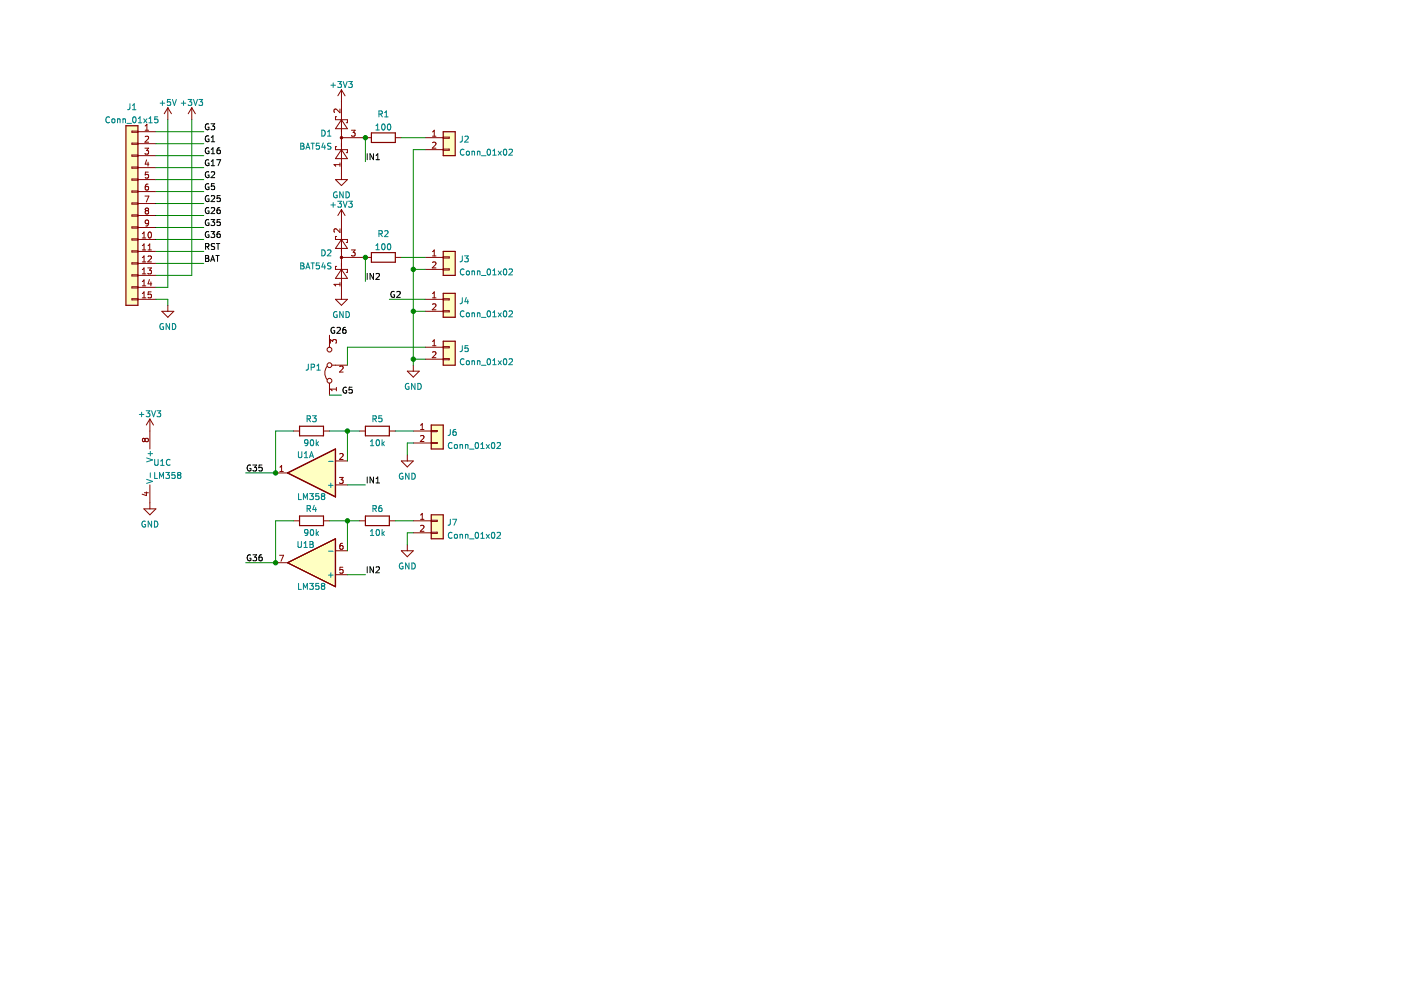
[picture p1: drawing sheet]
<svg xmlns="http://www.w3.org/2000/svg" width="297mm" height="210mm" viewBox="0 0 297 210" stroke-linecap="round" stroke-linejoin="round" font-family="sans-serif">
<path d="M0 0h297v209.9h-297z" fill-rule="evenodd" fill="#fff" stroke="#fff" stroke-width=".21"/>
<g fill="#ffffc2" stroke="#ffffc2" stroke-width=".25">
<path d="M91.4 109.2h2.6v5h-2.6z" fill-rule="evenodd"/>
<path d="M91.4 90.1h2.6v5.1h-2.6z" fill-rule="evenodd"/>
</g>
<g fill="none" stroke="#840000" stroke-width=".21">
<path d="M85.1 97.7h2.5l-1.2 1.3zM86.4 96.5v1.2M87.6 91.4h3.8M87.6 93.9h3.8M89.2 90.2l.3-.4v1.3M89.2 92.5l.5-.2 .2 .4-.8 .9h.8M89.2 91.1h.7M91.4 91.3h1.3v.2h-1.3zM91.4 93.8h1.3v.3h-1.3zM87.6 110.4h3.8M87.6 113h3.8M89.2 110.1h.7"/>
<path d="M89.2 109.2l.3-.4v1.3M89.2 111.5l.5-.1 .2 .3-.8 1h.8M91.4 110.3h1.3v.3h-1.3zM91.4 112.8h1.3v.3h-1.3z"/>
</g>
<path d="M91.4 90.1h2.6v5.1h-2.6zM91.4 109.2h2.6v5h-2.6z" fill="none" stroke="#840000" stroke-width=".25"/>
<g fill="none" stroke="#008484" stroke-width=".21">
<path d="M95.5 91.1l-.1 1-.4 .2M95.8 93.9a.56 .56 0 0 0-.8 .6 .56 .56 0 0 0 .8 .5M96.4 94.3h.3l.3 .2v.4l-.3 .2-.4-.2zM96.6 91.1h-.3l-.2 .3-.1 .7 .3 .2 .4-.1-.1-.6-.3-.1-.3 .3M97.5 94.3v.8M97.5 94.4l.5-.1 .1 .8M98.7 94.3v.8M98.7 94.4l.5-.1v.8M99.5 95.2h1M100.9 93.9l.1-.1a.68 .68 0 0 1 .5 .7 .68 .68 0 0 1-.5 .6l-.3-.5zM101.9 94.2l.4-.4v1.3M101.9 95.1h.8"/>
<path d="M103.1 94.3l.7 .8M103.8 94.3l-.7 .8M104.3 93.9l.2-.1a.68 .68 0 0 1 .4 .7 .68 .68 0 0 1-.4 .6l-.3-.5zM105.4 93.9l.5-.1 .2 .4-.8 .9h.8M85.4 100.4a.58 .58 0 0 0-.7 .6 .58 .58 0 0 0 .8 .5v-.4h-.3M86.7 100.3v1.3l-.7-1.3v1.3M87.3 100.3a.64 .64 0 0 1 .8 .7 .64 .64 0 0 1-.8 .6zM95.5 110.1l-.1 1.1-.4 .2M95.8 113a.56 .56 0 0 0-.8 .5 .56 .56 0 0 0 .8 .5M96 110.1h.8l-.5 1.3M96.4 113.4l.3-.1 .3 .2v.4l-.3 .2-.4-.2zM97.5 113.4h.5l.1 .7"/>
<path d="M97.5 113.3v.8M98.7 113.4h.5v.7M98.7 113.3v.8M99.5 114.3h1M100.9 113l.1-.1a.68 .68 0 0 1 .5 .6 .68 .68 0 0 1-.5 .6l-.3-.4zM101.9 114.1h.8M101.9 113.2l.4-.3v1.2M103.1 113.3l.7 .8M103.8 113.3l-.7 .8M104.3 113l.2-.1a.68 .68 0 0 1 .4 .6 .68 .68 0 0 1-.4 .6l-.3-.4zM105.4 113l.5-.1 .2 .3-.8 .9h.8"/>
</g>
<path d="M61 119.3l10.1-5.1v10.2z" fill="#ffffc2" stroke="#840000" stroke-width=".25"/>
<path d="M26.7 26.7h2.5v38h-2.5zM94 72.3h2.5v5.1h-2.5zM63.5 90.4h5.1v2h-5.1zM77.5 90.4h5v2h-5zM61 119.3l10.1-5.1v10.2zM63.5 109.4h5.1v2h-5.1zM77.5 109.4h5v2h-5z" fill="none" stroke="#840000" stroke-width=".25"/>
<g fill="none" stroke="#840000" stroke-width=".21">
<path d="M28 27.8h1.2v.3h-1.2zM28 30.3h1.2v.3h-1.2zM28 32.9h1.2v.2h-1.2zM28 35.4h1.2v.3h-1.2zM28 38h1.2v.2h-1.2zM29.2 27.9h3.8M29.2 30.5h3.8M29.2 33h3.8M29.2 35.5h3.8M29.2 38.1h3.8M30.7 31.4h.8l-.4 .5 .3 .1v.6l-.1 .1-.6-.1M30.8 27.6h.7"/>
<path d="M30.8 26.7l.3-.4v1.3M30.8 29l.5-.1 .2 .3-.8 .9h.8M31.1 33.9l-.3 .9h.8M31.4 34.4v.8M31.4 39l-.4 .1-.2 .2v.8l.2 .2 .4-.1v-.6l-.4-.1-.2 .3M31.4 36.5h-.6v.6l.6-.1v.6l-.1 .2-.5-.2M28 40.5h1.2v.2h-1.2zM28 43h1.2v.3h-1.2zM28 45.6h1.2v.2h-1.2zM28 48.1h1.2v.3h-1.2zM28 50.6h1.2v.3h-1.2zM28 53.2h1.2v.2h-1.2z"/>
<path d="M28 55.7h1.2v.3h-1.2zM28 58.3h1.2v.2h-1.2zM29.2 50.8h3.8M29.2 53.3h3.8M29.2 55.8h3.8M29.2 58.4h3.8M29.2 40.6h3.8M29.2 43.2h3.8M29.2 45.7h3.8M29.2 48.2h3.8M30.2 50.5h.7M30.2 49.6l.3-.4v1.3"/>
<path d="M30.2 52.1l.3-.4v1.3M30.2 54.6l.3-.3v1.2M30.2 57.2l.3-.4v1.3M30.2 59.7l.3-.4v1.3M30.2 53h.7M30.2 55.5h.7M30.2 58.1h.7M30.7 41.6h.9l-.6 1.2M31 44.7l-.2-.3 .2-.3 .4 .1 .1 .2-.2 .3M31 44.7l-.2 .2v.2l.2 .3h.3l.2-.3-.1-.3-.1-.1M31 44.7h.3M31.3 56.8h.8l-.4 .5 .3 .1v.6l-.1 .1-.6-.1"/>
<path d="M31.4 54.4l.5-.1 .2 .3-.8 .9h.8M31.4 53h.7M31.4 52.1l.3-.4v1.3M31.5 49.3l.2-.1a.68 .68 0 0 1 .4 .6 .68 .68 0 0 1-.4 .7l-.3-.5zM31.5 47.2l-.2 .2h-.4l-.1-.6 .5-.2 .2 .3-.1 .7-.1 .3h-.4M31.7 59.3l-.3 .9h.8M32 59.8v.8M28 60.8h1.2v.3h-1.2zM28 63.3h1.2v.3h-1.2zM29.2 60.9h3.8M29.2 63.5h3.8M30.2 62.2l.3-.3v1.2"/>
<path d="M30.2 60.6h.7M30.2 63.1h.7M32 61.9h-.6v.6l.6-.1v.6l-.1 .1-.5-.1M34.3 66h2.6l-1.3 1.3zM35.6 64.7v1.3M71.1 63.5h2.6l-1.3 1.2zM72.4 62.2v1.3M90.2 73.6h3.8M90.2 76.2h3.8M91.7 73.3h.7M91.7 72.4l.4-.4v1.3M91.7 74.7l.5-.1 .2 .3-.8 .9h.8"/>
<path d="M94 73.5h1.2v.2h-1.2zM94 76h1.2v.3h-1.2zM30.7 93.2l.3-.3h.2l.3 .3-.1 .3-.2 .2-.3-.1-.2-.2M30.7 93.2l-.2-.3-.3 .3 .1 .3 .1 .2 .3-.3M30.7 93.2v.2M31.8 88.8v6.4M31.8 88.8l-.8 1.3M31.8 88.8l.7 1.3M62.2 91.4h1.3M68.6 91.4h1.3M76.2 91.4h1.3M82.5 91.4h1.3"/>
<path d="M30.5 107.9h2.5l-1.2 1.3zM30.6 104.5h.9M31 104.3v.8l-.9-.3M31.8 102.8v5.1M58.4 119.3h2.6M59.3 117.7h.8l-.5 1.3M62.2 110.4h1.3M68.6 110.4h1.3M71.1 116.8h2.6M72.6 115.2l-.3 .1-.2 .2-.1 .7 .3 .3 .4-.2-.1-.6h-.3l-.3 .2M76.2 110.4h1.3M82.5 110.4h1.3"/>
<path d="M71.1 121.9h2.6M72.7 120.3h-.6l-.1 .6 .6-.1 .1 .6-.2 .1-.5-.1"/>
</g>
<g fill="none" stroke="#008484" stroke-width=".21">
<path d="M23.2 24.9a.56 .56 0 0 0-.8 .5 .56 .56 0 0 0 .8 .5M23.8 25.3l.3-.1 .3 .2v.4l-.3 .2-.4-.2zM24.9 25.3h.5l.1 .7M24.9 25.2v.8M26.1 25.3h.4l.1 .7M26.1 25.2v.8M26.9 26.2h1M27.5 22v1.1l-.4 .2M28.1 23.3h.7M28.1 22.4l.4-.4v1.3M28.2 24.9l.2-.1a.68 .68 0 0 1 .5 .6 .68 .68 0 0 1-.5 .6l-.3-.4zM29.3 26h.8"/>
<path d="M29.3 25.1l.4-.3v1.2M30.5 25.2l.6 .8M31.1 25.2l-.6 .8M31.6 26h.7M31.6 25.1l.3-.3v1.2M33.4 24.8h-.6v.6l.6-.1v.6l-.1 .1-.5-.1M34.6 68.7a.58 .58 0 0 0-.7 .5 .58 .58 0 0 0 .8 .5v-.4h-.3M35.9 68.6v1.3l-.7-1.3v1.3M36.6 68.6a.64 .64 0 0 1 .7 .6 .64 .64 0 0 1-.7 .7zM71.4 66.1a.58 .58 0 0 0-.7 .6 .58 .58 0 0 0 .8 .5v-.4h-.3M72.8 66.1v1.2l-.8-1.2v1.2M73.4 66.1a.64 .64 0 0 1 .7 .6 .64 .64 0 0 1-.7 .6z"/>
<path d="M98 73.3v1.1l-.5 .2M98.4 76.2a.56 .56 0 0 0-.8 .5 .56 .56 0 0 0 .8 .5M99 76.5h.3l.2 .2v.4l-.2 .2-.4-.2zM99.2 73.3h-.6v.6l.6-.1v.6l-.2 .2-.4-.2M100.1 76.6l.5-.1v.8M100.1 76.5v.8M101.2 76.6l.5-.1 .1 .8M101.2 76.5v.8M102.1 77.4h.9M103.4 76.2l.2-.1a.68 .68 0 0 1 .4 .6 .68 .68 0 0 1-.4 .6l-.3-.5zM104.5 77.3h.7M104.5 76.4l.3-.3v1.2"/>
<path d="M105.6 76.5l.7 .8M106.3 76.5l-.7 .8M106.8 76.2l.2-.1a.68 .68 0 0 1 .5 .6 .68 .68 0 0 1-.5 .6l-.3-.5zM107.9 76.2l.5-.1 .3 .3-.8 .9h.8M29.5 87.9h1M30 87.4v1M31 87.1h.8l-.4 .5 .3 .1v.5l-.2 .2-.5-.2M31.1 97.1l1.3 .4-1.3 .4M31.4 96.2h1M31.9 95.7v1M32.1 87.1l.5 1.3 .4-1.3M32.8 97.4v1l.2 .3 .4-.1 .1-.2v-1"/>
<path d="M33.3 87.1h.8l-.4 .5 .3 .1v.5l-.2 .2-.5-.2M34.1 98.7h.7M34.1 97.8l.3-.4v1.3M36.1 97.5a.56 .56 0 0 0-.8 .5 .56 .56 0 0 0 .8 .5M65.1 88.8h.6l.1-.5-.7-.1v1.2M65.3 93.8l-.2 .2h-.4l-.1-.6 .5-.2 .2 .3-.1 .7-.1 .2-.4 .1M65.4 88.8l.4 .6M65.9 93.4l.2-.2a.68 .68 0 0 1 .4 .7 .68 .68 0 0 1-.4 .6l-.3-.5zM66.3 88.2h.7l-.4 .4 .4 .2v.5l-.2 .1-.5-.1M67 93.2v1.3M67.2 94l.3 .5M67.5 93.7l-.5 .4"/>
<path d="M78.5 93.6l.4-.4v1.3M78.5 94.5h.8M79.1 88.8h.6v-.5l-.6-.1v1.2M79.4 88.8l.4 .6M79.9 93.4l.1-.2a.68 .68 0 0 1 .5 .7 .68 .68 0 0 1-.5 .6l-.3-.5zM80.9 88.2h-.6v.6l.6-.1v.6l-.1 .1-.5-.1M81 93.2v1.3M81.1 94l.4 .5M81.5 93.7l-.5 .4M30.8 110.5a.58 .58 0 0 0-.7 .6 .58 .58 0 0 0 .8 .5v-.4h-.3M31.1 101.6l1.3 .5-1.3 .4M31.9 100.3v.9"/>
<path d="M32.1 110.5v1.3l-.7-1.3v1.3M32.7 110.5a.64 .64 0 0 1 .8 .6 .64 .64 0 0 1-.8 .7zM32.8 100.2v1.2h.6M33.8 101.4v-1.2l.4 .9 .5-.9v1.2M35.2 100.2h.7l-.4 .5 .4 .1v.5l-.2 .1-.5-.1M37.1 100.2h-.6l-.1 .6 .6-.1 .1 .6-.2 .1-.5-.1M37.9 100.7l-.3 .3v.2l.3 .2h.2l.3-.2v-.2l-.3-.3M37.9 100.7l-.3-.2 .3-.3h.2l.3 .2-.3 .3M37.9 100.7h.2M63.2 114.8v1l.2 .3 .4-.1 .1-.2v-1M64.4 116.1h.8M64.4 115.2l.4-.4v1.3"/>
<path d="M65.1 107.9l.6-.1 .1-.5-.7-.1v1.3M65.3 112.8l-.2 .3-.4-.1-.1-.6 .5-.1 .2 .2-.1 .7-.1 .3h-.4M65.4 107.9l.4 .6M65.7 114.8h.4l.3 .3-.3 .3 .3 .1v.3l-.2 .3h-.5zM65.7 115.4h.4M65.9 112.4l.2-.1a.68 .68 0 0 1 .4 .6 .68 .68 0 0 1-.4 .6l-.3-.4zM66.6 107.1l-.3 .9h.8M66.9 107.6v.9M67 112.3v1.2M67.2 113.1l.3 .4M67.5 112.7l-.5 .5M69.7 116.9h.9"/>
<path d="M78.5 112.6l.4-.3v1.2M78.5 113.5h.8M79.1 107.9l.6-.1v-.5l-.6-.1v1.3M79.4 107.9l.4 .6M79.9 112.4l.1-.1a.68 .68 0 0 1 .5 .6 .68 .68 0 0 1-.5 .6l-.3-.4zM80.9 107.2l-.4 .1-.2 .2v.7l.2 .3 .4-.2v-.6h-.4l-.2 .2M81 112.3v1.2M81.1 113.1l.4 .4M81.5 112.7l-.5 .5M63.3 123.7v1.3h.6M64.3 125v-1.3l.4 .9 .5-.9v1.3M65.7 123.7h.7l-.4 .5 .4 .1v.5l-.2 .2-.5-.2"/>
<path d="M67.6 123.7h-.6l-.1 .6 .6-.1 .1 .6-.2 .2-.5-.2M68.4 124.2l-.3 .3v.2l.3 .3h.2l.3-.3v-.2l-.3-.3M68.4 124.2l-.3-.2 .3-.3h.2l.3 .2-.3 .3M68.4 124.2h.2M69.7 121.9h.9M70.1 121.5v.9"/>
</g>
<g fill="#ffffc2" stroke="#ffffc2" stroke-width=".25">
<path d="M94 72.3h2.5v5.1h-2.5z" fill-rule="evenodd"/>
<path d="M26.7 26.7h2.5v38h-2.5z" fill-rule="evenodd"/>
</g>
<path d="M61 100.3l10.1-5.1v10.2z" fill="#ffffc2" stroke="#840000" stroke-width=".25"/>
<path d="M78.7 28.2h5.1v2h-5.1zM94 27.9h2.5v5.1h-2.5zM78.7 53.6h5.1v2h-5.1zM94 53.3h2.5v5.1h-2.5zM94 62.2h2.5v5.1h-2.5zM61 100.3l10.1-5.1v10.2z" fill="none" stroke="#840000" stroke-width=".25"/>
<g fill="none" stroke="#840000" stroke-width=".21">
<path d="M72.4 19v19.1M72.4 19l-.8 1.3M72.4 19l.8 1.3M35.6 22.8l-.8 1.3M35.6 22.8v2.6M35.6 22.8l.7 1.3M40.7 22.8l-.8 1.3M40.7 22.8v2.6M40.7 22.8l.7 1.3M71.1 38.1h2.6l-1.3 1.2zM71.4 24.8h-.3v.6h2.6v.6h-.3M71.4 31.1h-.3v.6h2.6v.7h-.3"/>
<path d="M72.1 23.1v.8l-.9-.8-.4 .3 .1 .4M72.1 34.5v.8M72.1 34.9h-1.3l.4 .4M72.4 29.2h6.3M72.4 31.7l1.3 1.9h-2.6zM72.4 25.4l1.3 1.9h-2.6zM74.5 27.6h.8l-.4 .5 .3 .1v.6l-.1 .1-.6-.1M83.8 29.2h1.3M90.2 29.2h3.8M90.2 31.7h3.8M91.7 28l.4-.4v1.3M91.7 30.3l.5-.2 .2 .4-.8 .9h.8"/>
<path d="M91.7 28.9h.7M94 29.1h1.2v.2h-1.2zM94 31.6h1.2v.3h-1.2zM71.4 56.5h-.3v.6h2.6v.7h-.3M71.4 50.1h-.3v.7h2.6v.6h-.3M72.1 48.5v.8l-.9-.8-.4 .2 .1 .5M72.1 59.9v.8M72.4 44.4v17.8M72.4 57.1l1.3 1.9h-2.6zM72.4 50.8l1.3 1.9h-2.6zM72.4 54.6h6.3M72.4 44.4l-.8 1.3"/>
<path d="M72.4 44.4l.8 1.3M74.5 53h.8l-.4 .5 .3 .1v.5l-.1 .2-.6-.2M83.8 54.6h1.3M90.2 57.1h3.8M90.2 54.6h3.8M91.7 54.3h.7M91.7 53.4l.4-.4v1.3M91.7 55.7l.5-.2 .2 .4-.8 .9h.8M94 54.5h1.2v.2h-1.2zM94 57h1.2v.2h-1.2zM69.3 77.7a2.26 2.26 0 0 0 0 2.8M69.9 71.1v2.5"/>
<path d="M70 72.8v-.8l.5 .4 .2-.4h.5l.1 .2-.1 .6M70.4 77.4h3.3M72 77.7l.5-.1 .3 .4-.8 .9h.8M72.1 60.3h-1.3l.4 .4M86.4 78.7h2.5l-1.3 1.3zM87.6 77.4v1.3M90.2 63.5h3.8M90.2 66h3.8M91.7 63.1h.7M91.7 62.2l.4-.3v1.2M91.7 64.5l.5-.1 .2 .4-.8 .9h.8M94 63.3h1.2v.3h-1.2z"/>
<path d="M94 65.9h1.2v.2h-1.2zM59.3 100h.8M59.3 99.1l.4-.4v1.3M69.9 81.2v2.6M71.1 97.7h2.6M71.3 82.1v.8M71.3 82.5h-1.3l.4 .4M72 96.3l.5-.1 .3 .3-.8 .9h.8M58.4 100.3h2.6M71.1 102.8h2.6M72 101.2h.8l-.5 .5 .4 .1v.6l-.2 .1-.5-.1M85.1 116.8h2.5l-1.2 1.2z"/>
<path d="M86.4 115.5v1.3"/>
<circle cx="69.9" cy="74.1" r=".51"/>
<circle cx="69.9" cy="77.4" r=".51"/>
<circle cx="69.9" cy="80.7" r=".51"/>
</g>
<g fill="none" stroke="#008484" stroke-width=".21">
<path d="M70.2 18.1h.9M70.6 17.6v.9M71.6 17.3h.8l-.4 .5 .3 .1v.5l-.1 .1-.6-.1M72.8 17.3l.4 1.2 .4-1.2M73.9 17.3h.8l-.4 .5 .3 .1v.5l-.2 .1-.5-.1M34 21.9h.9M34.4 21.4v1M36.1 21.1h-.6v.6l.6-.1v.6l-.2 .2-.4-.2M36.6 21.1l.4 1.3 .4-1.3M38.4 21.9h1M38.9 21.4v1M39.9 21.1h.8l-.5 .5 .4 .1v.5l-.2 .2-.5-.2"/>
<path d="M41 21.1l.4 1.3 .5-1.3M42.2 21.1h.8l-.5 .5 .4 .1v.5l-.2 .2-.5-.2M63.8 30.4h.4l.2 .2-.2 .4 .2 .1 .1 .3-.3 .2h-.4zM63.8 31h.4M64.9 31.6l.4-1.2 .4 1.2M65 31.3h.6M65.9 30.4h.8M66.3 30.4v1.2M67.7 30.4h-.6l-.1 .6 .6-.1 .1 .6-.2 .1-.5-.1M68.2 27.6a.64 .64 0 0 1 .8 .6 .64 .64 0 0 1-.8 .7zM68.5 30.3l-.3 .9h.8M68.8 30.8v.8"/>
<path d="M69.4 28.9h.8M69.4 28l.4-.4v1.3M70.2 30.4h-.5l-.3 .2 .2 .3 .5 .2v.4l-.7 .1M79.7 26.7l.4-.4v1.3M79.7 27.6h.7M80.3 24.2l.6-.1 .1-.5-.7-.1v1.3M80.6 24.2l.5 .6M81 26.4l.2-.1a.68 .68 0 0 1 .5 .6 .68 .68 0 0 1-.5 .7l-.3-.5zM81.6 24.8h.7M81.6 23.9l.3-.4v1.3M82.2 26.4l.2-.1a.68 .68 0 0 1 .5 .6 .68 .68 0 0 1-.5 .7l-.3-.5zM98 28.9v1l-.5 .2"/>
<path d="M98.4 31.8a.56 .56 0 0 0-.8 .5 .56 .56 0 0 0 .8 .5M98.6 29l.4-.1 .3 .3-.8 .9h.8M99 32.1h.3l.2 .2v.4l-.2 .2-.4-.2zM100.1 32.1v.8M100.1 32.2l.5-.1v.8M101.2 32.1v.8M101.2 32.2l.5-.1 .1 .8M102.1 33h.9M103.4 31.8l.2-.2a.68 .68 0 0 1 .4 .7 .68 .68 0 0 1-.4 .6l-.3-.5zM104.5 32l.3-.4v1.3M104.5 32.9h.7M105.6 32.1l.7 .8"/>
<path d="M106.3 32.1l-.7 .8M106.8 31.8l.2-.2a.68 .68 0 0 1 .5 .7 .68 .68 0 0 1-.5 .6l-.3-.5zM107.9 31.8l.5-.2 .3 .4-.8 .9h.8M63.8 55.7h.4l.2 .3-.2 .4 .2 .1 .1 .3-.3 .2h-.4zM63.8 56.4h.4M64.9 57l.4-1.3 .4 1.3M65 56.7h.6M65.9 55.7h.8M66.3 55.7v1.3M67.7 55.7h-.6l-.1 .7 .6-.1 .1 .6-.2 .1-.5-.1M68.2 53a.64 .64 0 0 1 .8 .6 .64 .64 0 0 1-.8 .6zM68.5 55.7l-.3 .9h.8"/>
<path d="M68.8 56.2v.8M69.4 53.1l.5-.1 .3 .3-.8 .9h.8M70.2 43.5h.9M70.2 55.8l-.5-.1-.3 .3 .2 .3 .5 .2v.4l-.7 .1M70.6 43v.9M71.4 40.7a.58 .58 0 0 0-.7 .6 .58 .58 0 0 0 .8 .5v-.4h-.3M71.6 42.7h.8l-.4 .4 .3 .2v.5l-.1 .1-.6-.1M72.8 42.7l.4 1.2 .4-1.2M72.8 40.7v1.2l-.8-1.2v1.2M73.4 40.7a.64 .64 0 0 1 .7 .6 .64 .64 0 0 1-.7 .6zM73.9 42.7h.8l-.4 .4 .3 .2v.5l-.2 .1-.5-.1M79.7 52.9h.7"/>
<path d="M79.7 52l.4-.3v1.2M80.3 49.6l.6-.1 .1-.5-.7-.1v1.3M80.6 49.6l.5 .6M81 51.8l.2-.1a.68 .68 0 0 1 .5 .6 .68 .68 0 0 1-.5 .6l-.3-.4zM81.6 49l.4-.1 .3 .4-.8 .9h.8M82.2 51.8l.2-.1a.68 .68 0 0 1 .5 .6 .68 .68 0 0 1-.5 .6l-.3-.4zM98 54.2v1.1l-.5 .2M98.4 57.1a.56 .56 0 0 0-.8 .6 .56 .56 0 0 0 .8 .5M98.5 54.2h.8l-.4 .5 .3 .1v.6l-.2 .1-.5-.1M99 57.5l.3-.1 .2 .3v.3l-.2 .3-.4-.3zM100.1 57.4v.9M100.1 57.6l.5-.1v.8"/>
<path d="M101.2 57.4v.9M101.2 57.6l.5-.1 .1 .8M102.1 58.4h.9M103.4 57.1l.2-.1a.68 .68 0 0 1 .4 .7 .68 .68 0 0 1-.4 .6l-.3-.5zM104.5 57.4l.3-.4v1.3M104.5 58.3h.7M105.6 57.4l.7 .9M106.3 57.4l-.7 .9M106.8 57.1l.2-.1a.68 .68 0 0 1 .5 .7 .68 .68 0 0 1-.5 .6l-.3-.5zM107.9 57.1l.5-.1 .3 .4-.8 .9h.8M65.4 77.2l-.1 1.1-.4 .2M66 77.9l.6-.1v-.5l-.6-.1v1.3"/>
<path d="M67.2 78.5h.7M67.2 77.6l.3-.4v1.3M98 63.1v1.1l-.5 .2M98.4 66a.56 .56 0 0 0-.8 .5 .56 .56 0 0 0 .8 .6M98.9 63.1l-.3 .9h.7M99 66.4l.3-.1 .2 .3v.3l-.2 .3-.4-.3zM99.2 63.6v.8M100.1 66.4h.5v.8M100.1 66.3v.9M101.2 66.4h.5l.1 .8M101.2 66.3v.9M102.1 67.3h.9"/>
<path d="M103.4 66l.2-.1a.68 .68 0 0 1 .4 .6 .68 .68 0 0 1-.4 .7l-.3-.5zM104.5 67.2h.7M104.5 66.3l.3-.4v1.3M105.6 66.3l.7 .9M106.3 66.3l-.7 .9M106.8 66l.2-.1a.68 .68 0 0 1 .5 .6 .68 .68 0 0 1-.5 .7l-.3-.5zM107.9 66l.5-.1 .3 .4-.8 .9h.8M63.3 95.8v1l.2 .2h.3l.2-.2v-1M64.5 97h.8M64.5 96.1l.4-.3v1.2M65.6 97l.4-1.2 .5 1.2M65.7 96.7h.7"/>
<path d="M69.7 97.8h.9M86.7 81.4a.58 .58 0 0 0-.8 .5 .58 .58 0 0 0 .8 .5v-.4h-.2M88 81.3v1.3l-.7-1.3v1.3M88.6 81.3a.64 .64 0 0 1 .7 .6 .64 .64 0 0 1-.7 .7zM63.3 104.7v1.2h.6M64.3 105.9v-1.2l.4 .9 .5-.9v1.2M65.7 104.7h.7l-.4 .4 .4 .2v.5l-.2 .1-.5-.1M67.6 104.7h-.6l-.1 .6 .6-.1 .1 .6-.2 .1-.5-.1M68.4 105.2l-.3 .2v.3l.3 .2h.2l.3-.2v-.3l-.3-.2M68.4 105.2l-.3-.2 .3-.3h.2l.3 .2-.3 .3M68.4 105.2h.2M69.7 102.9h.9"/>
<path d="M70.1 102.4v1M85.4 119.4a.58 .58 0 0 0-.7 .6 .58 .58 0 0 0 .8 .5v-.4h-.3M86.7 119.4v1.2l-.7-1.2v1.2M87.3 119.4a.64 .64 0 0 1 .8 .6 .64 .64 0 0 1-.8 .6z"/>
</g>
<g fill="#840000" stroke="#840000" stroke-width=".21">
<circle cx="72.4" cy="54.6" r=".25"/>
<circle cx="72.4" cy="29.2" r=".25"/>
</g>
<g fill="#ffffc2" stroke="#ffffc2" stroke-width=".25">
<path d="M94 62.2h2.5v5.1h-2.5z" fill-rule="evenodd"/>
<path d="M94 53.3h2.5v5.1h-2.5z" fill-rule="evenodd"/>
<path d="M94 27.9h2.5v5.1h-2.5z" fill-rule="evenodd"/>
</g>
<g fill="none" stroke="#000" stroke-width=".21">
<path d="M44.2 28.8a.58 .58 0 0 0-.7 .6 .58 .58 0 0 0 .8 .5v-.4h-.2M44.2 26.3a.58 .58 0 0 0-.7 .6 .58 .58 0 0 0 .8 .5v-.4h-.2M44.2 31.4a.58 .58 0 0 0-.7 .6 .58 .58 0 0 0 .8 .5v-.5h-.2M44.2 33.9a.58 .58 0 0 0-.7 .6 .58 .58 0 0 0 .8 .5v-.4h-.2M44.2 36.5a.58 .58 0 0 0-.7 .5 .58 .58 0 0 0 .8 .5v-.4h-.2M44.2 39a.58 .58 0 0 0-.7 .6 .58 .58 0 0 0 .8 .5v-.4h-.2M44.7 26.2h.8l-.4 .5 .4 .1v.6l-.2 .1-.6-.1M44.8 30.1h.7M44.8 29.1l.4-.3v1.3M44.8 31.7l.4-.4v1.3M44.8 34.2l.4-.3v1.2M44.8 36.5l.5-.1 .2 .4-.8 .9h.8"/>
<path d="M44.8 35.1h.7M44.8 32.6h.7M45.5 38.9h-.6l-.1 .6h.6l.1 .6-.2 .1-.5-.1M45.9 33.9h.9l-.6 1.2M46.6 31.3l-.4 .1-.1 .2-.1 .8 .2 .2 .5-.1-.1-.6-.4-.1-.2 .2M77.9 32.6v1.3M79.2 32.6v1.3l-.7-1.3v1.3M79.7 33.9h.8M79.7 33l.4-.4v1.3M43.6 52.3l.6-.1v-.4l-.6-.2v1.3M43.6 54.2h.4l.2 .2-.2 .4 .2 .1 .1 .3-.2 .2h-.5zM43.6 54.8h.4"/>
<path d="M43.9 52.3l.4 .6M44.2 41.5a.58 .58 0 0 0-.7 .6 .58 .58 0 0 0 .8 .5v-.4h-.2M44.2 44.1a.58 .58 0 0 0-.7 .6 .58 .58 0 0 0 .8 .5v-.5h-.2M44.2 46.6a.58 .58 0 0 0-.7 .6 .58 .58 0 0 0 .8 .5v-.4h-.2M44.2 49.2a.58 .58 0 0 0-.7 .5 .58 .58 0 0 0 .8 .5v-.4h-.2M44.7 55.4l.4-1.2 .4 1.2M44.7 46.6h.8l-.4 .4 .4 .2v.5l-.2 .1-.6-.1M44.7 49.1h.8l-.4 .5 .4 .1v.5l-.2 .2-.6-.2M44.8 41.6l.5-.1 .2 .3-.8 .9h.8M44.8 44.1l.5-.1 .2 .4-.8 .9h.8M44.8 55.1h.6M45.5 51.7l-.6 .1v.3l.5 .3 .1 .3-.2 .2-.5-.1"/>
<path d="M45.8 54.2h.7M45.9 51.6h.7M46.1 54.2v1.2M46.2 51.6v1.3M46.6 44l-.4 .1-.1 .2-.1 .7 .2 .3 .5-.1-.1-.6-.4-.1-.2 .2M46.6 49.1l-.4 .1-.1 .2-.1 .7 .2 .3 .5-.2-.1-.6h-.4l-.2 .2M46.7 41.5h-.6l-.1 .6 .6-.1 .1 .6-.2 .1-.5-.1M46.7 46.6h-.6l-.1 .6 .6-.1 .1 .6-.2 .1-.5-.1M77.9 58v1.2M79.2 58v1.2l-.7-1.2v1.2M79.7 58.1l.5-.1 .3 .3-.8 .9h.8M70.9 69.5a.58 .58 0 0 0-.7 .5 .58 .58 0 0 0 .8 .5v-.4h-.3"/>
<path d="M71.4 69.5l.5-.1 .3 .4-.8 .9h.8M73.3 69.4l-.4 .1-.2 .2v.7l.2 .3 .4-.2v-.6h-.4l-.2 .2M83.6 61.8a.58 .58 0 0 0-.7 .6 .58 .58 0 0 0 .8 .5v-.4h-.3M84.1 61.9l.5-.1 .3 .3-.8 1h.8M53.1 98.7a.58 .58 0 0 0-.7 .5 .58 .58 0 0 0 .8 .5v-.4h-.2M53.6 98.6h.8l-.4 .5 .3 .1v.5l-.1 .2-.6-.2M55.6 98.6h-.7v.6l.6-.1 .1 .6-.2 .2-.5-.2M73.4 82.2a.58 .58 0 0 0-.7 .5 .58 .58 0 0 0 .8 .5v-.4h-.2M74.7 82.1h-.7v.6l.6-.1 .1 .6-.2 .2-.5-.2M53.1 117.7a.58 .58 0 0 0-.7 .6 .58 .58 0 0 0 .8 .5v-.4h-.2M53.6 117.6h.8l-.4 .5 .3 .1v.6l-.1 .1-.6-.1M55.5 117.6l-.4 .1-.2 .2v.8l.2 .2 .5-.1-.1-.6-.4-.1-.2 .3"/>
<path d="M77.9 101.1v1.3M79.2 101.1v1.3l-.7-1.3v1.3M79.7 101.5l.4-.4v1.3M79.7 102.4h.8M77.9 120.2v1.2M79.2 120.2v1.2l-.7-1.2v1.2M79.7 120.3l.5-.1 .3 .3-.8 .9h.8"/>
</g>
<g fill="none" stroke="#008400" stroke-width=".21">
<path d="M33 33h10.2M33 30.5h10.2M33 35.5h10.2M33 38.1h10.2M33 27.9h10.2M35.6 25.4v35.5h-2.6M40.7 25.4v33h-7.7M77.5 29.2v5.1M85.1 29.2h5.1M90.2 31.7h-2.6v45.7M33 55.8h10.2M33 53.3h10.2"/>
<path d="M33 40.6h10.2M33 45.7h10.2M33 43.2h10.2M33 48.2h10.2M33 50.8h10.2M77.5 54.6v5.1M85.1 54.6h5.1M87.6 57.1h2.6M33 63.5h2.6v1.2M82.5 63.5h7.7M87.6 66h2.6M87.6 76.2h2.6"/>
<path d="M90.2 73.6h-16.5v3.8M62.2 91.4h-3.8v8.9h-6.3M69.9 91.4h6.3M69.9 83.8h2.5M73.7 91.4v6.3M83.8 91.4h3.8M87.6 93.9h-1.2v2.6M62.2 110.4h-3.8v8.9h-6.3M69.9 110.4h6.3M73.7 110.4v6.4M73.7 102.8h3.8M83.8 110.4h3.8"/>
<path d="M87.6 113h-1.2v2.5M73.7 121.9h3.8"/>
</g>
<g fill="#008400" stroke="#008400" stroke-width=".21">
<circle cx="58.4" cy="119.3" r=".46"/>
<circle cx="58.4" cy="100.3" r=".46"/>
<circle cx="73.7" cy="110.4" r=".46"/>
<circle cx="77.5" cy="29.2" r=".46"/>
<circle cx="87.6" cy="66" r=".46"/>
<circle cx="87.6" cy="57.1" r=".46"/>
<circle cx="77.5" cy="54.6" r=".46"/>
<circle cx="73.7" cy="91.4" r=".46"/>
<circle cx="87.6" cy="76.2" r=".46"/>
</g>
</svg>
